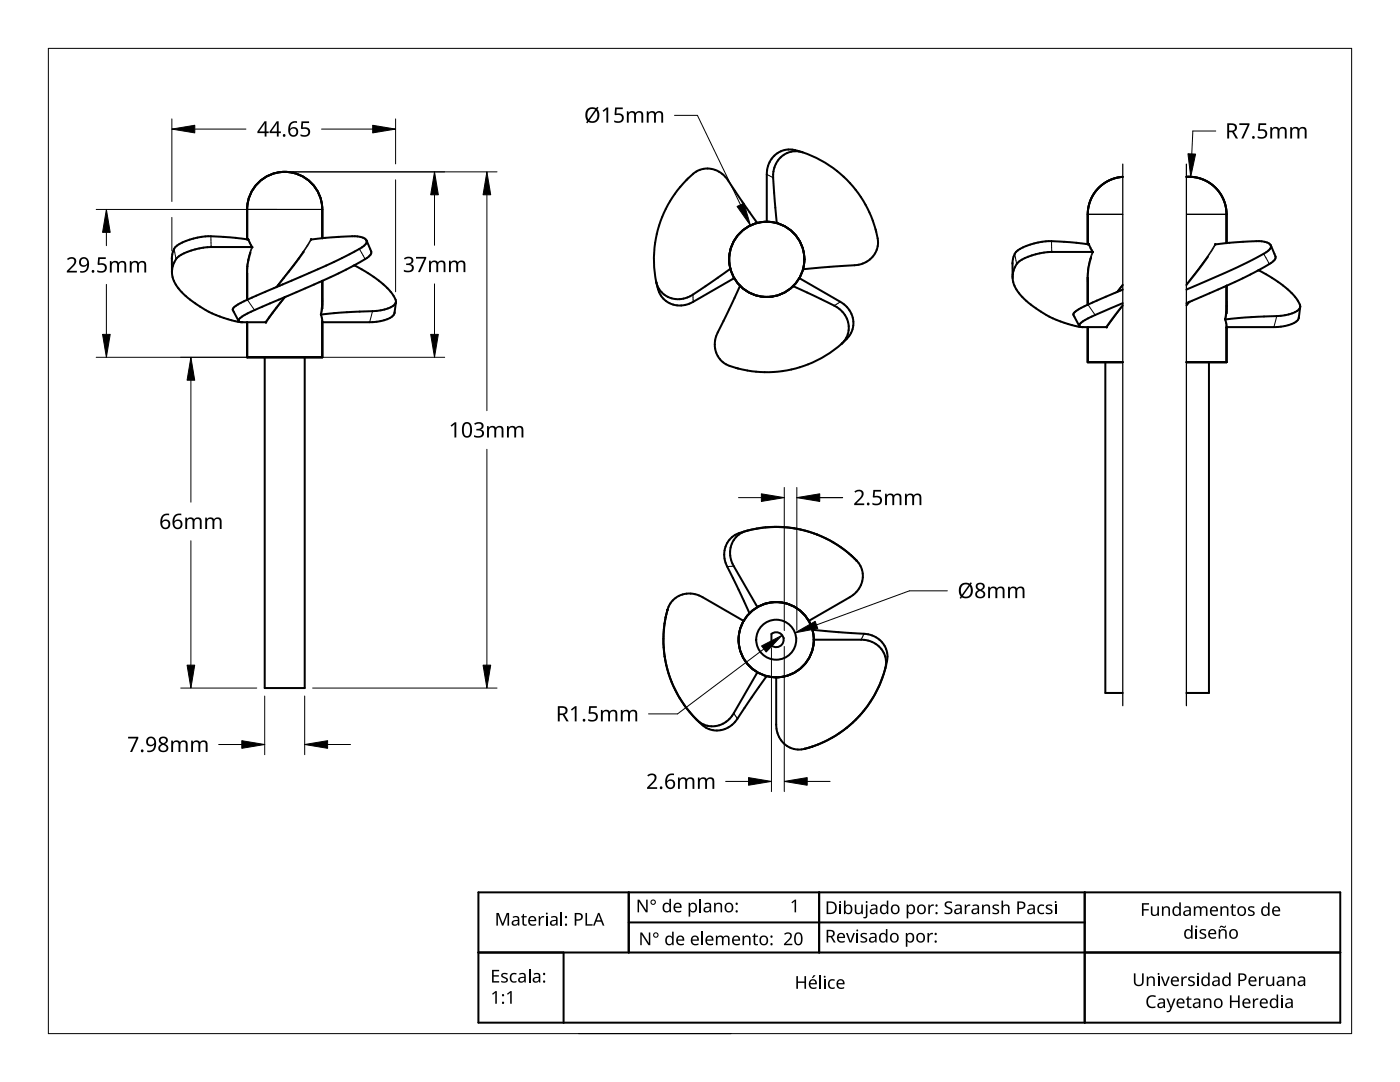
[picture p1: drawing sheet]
<svg xmlns="http://www.w3.org/2000/svg" width="279mm" height="216mm" viewBox="0 0 279 216" stroke-linecap="round" stroke-linejoin="round" font-family="sans-serif">
<g fill="none" stroke="#000" stroke-width=".4">
<path d="M158.7 30a4.6 4.6 0 0 0-5.7 4.8v9.4M158.7 30h.1M158.7 30l1.4 .4M160.1 30.4a22.5 22.5 0 0 1 14.8 15.8l.3 1.4a4.7 4.7 0 0 1-5.2 5.4l-9.7 .8M160.1 30.4a4.7 4.7 0 0 0-5.8 5.6l.7 8.4M224.1 35.3l-1.9 .4-1.8 .8-1.4 1.3-1.1 1.5-.5 1.4-.3 1.4v6.6M236.8 35.3l2.1 .1 1.8 .7 1.7 1.2 1.3 1.6 .7 1.5 .3 1.6 .1 6.5M34.3 54.3a8 8 0 0 0 3.9 5.7l2.9 1.9 1.7 .9 3.1 1 2.4 .5M49.3 41.8a7.5 7.5 0 0 1 7.5-7.5 7.5 7.5 0 0 1 7.5 7.5v5.7M49.3 41.8v6M49.3 54.5v5.3M49.3 47.8l-3.2-.4a19 19 0 0 0-7 .1 7.4 7.4 0 0 0-4.4 2.2l-.4 1.6v3"/>
<path d="M49.3 47.8h.2M49.4 59.8h-.1a6 6 0 0 0-2.9 2l1.2 2.3M49.5 47.8h.1M49.5 47.7v.1M49.6 47.8l.8 1.6M50 50.4l-.5 2.1-.2 2M50.3 49.3h.1M50.3 49.3h-8.2a11.4 11.4 0 0 0-6.9 2.3l-.6 1.2-.3 1.5M56.8 59.3l-6.2 2.7a6.5 6.5 0 0 0-3 1.9v.2M56.8 59.3l-3.8 5M56.8 59.3h.1M60.6 50.2l-5.4 7.1"/>
<path d="M64.3 56l-7.5 3.3M64.3 56v5.6M64.3 56h.1M64.9 47.5l.9-.1a22.9 22.9 0 0 1 6.1-.1l.9 .3 .3 .4M64.9 47.5l-2.9 .2M70.7 52.9l3.3 2a12.7 12.7 0 0 1 5 5.1v.2M70.7 52.9l-6.4 3.1M73.1 48l.9 1.9a1.03 1.03 0 0 1-.6 1.5l-2.7 1.5M73.1 48a1.87 1.87 0 0 1-1.4 1.7l-6.6 3.3-15.7 6.8M131 56.3l.3 1.4M145.7 53.7l-3.7 2.6a23.7 23.7 0 0 1-5.3 3.2 4.5 4.5 0 0 1-5.7-3.2M145.7 53.6v.1"/>
<path d="M145.7 53.6h.1M145.8 53.6h-.1M146.5 55.5l-8.2 4.7a4.6 4.6 0 0 1-7-2.4M146.5 55.5h.1M146.5 55.5l.1 .1M146.6 55.6h.1M147.6 57l.1 .1M147.7 57.1l-2.4 5.1a25.1 25.1 0 0 0-2.6 6 4.5 4.5 0 0 0 2.9 4.8l1.3 .4a22.5 22.5 0 0 0 21.1-4.9M147.7 57.1h.1M151.2 44.5l-3.4-4.7a25.1 25.1 0 0 0-3.8-5.2 4.5 4.5 0 0 0-5.7 .1l-1 .9a22.5 22.5 0 0 0-6.3 20.7M151.2 44.5h.1M153 44.2h.1"/>
<path d="M155 44.4v.1M155 44.5h.1M158.3 57.1h-.1M158.3 57.1h.1M158.3 57.1l4.1 1.9a23.7 23.7 0 0 1 5.5 3 4.5 4.5 0 0 1 .1 6.5M159.6 55.5h.1M159.6 55.4v.1M159.6 55.4h.1M159.6 55.5l8.1 4.7a4.6 4.6 0 0 1 1.4 7.3M160.3 53.8h-.1M202.1 55.3a8 8 0 0 0 3.9 5.7l2.8 1.9 1.8 .8 3.1 1.1 2.4 .5M217.1 48.7l-3.3-.3a19 19 0 0 0-6.9 .1 7.4 7.4 0 0 0-4.4 2.1l-.4 1.7v3"/>
<path d="M217.1 48.7l.2 .1M217.3 48.8h.1M217.3 48.7l.8 1.6M217.3 48.7h.1M217.3 48.7v.1M217.8 51.4l-.7 3.1v6.3M218.1 50.3h-8.2a11.4 11.4 0 0 0-6.9 2.3l-.6 1.2-.3 1.5M218.1 50.3h.1M224.1 57.8l-7 3M224.1 56.9l-1.1 1.3M241.1 51.2l-4.3 5.7M242.5 48.7h.1"/>
<path d="M242.5 48.7v.1M244.8 57l-8 3.5M244.8 57v5.6M244.8 48.5l1.5-.1a22.9 22.9 0 0 1 6.1-.2l.9 .4 .3 .3M244.8 48.5l-2.2 .3M244.8 57h.1M251.2 53.9l3.8 2.3 2.8 2.3M251.2 53.9l-6.4 3.1M253.6 48.9l.8 1.9a1.03 1.03 0 0 1-.6 1.5l-2.6 1.6M253.6 48.9a1.87 1.87 0 0 1-1.4 1.7l-5.5 2.9-9.9 4.3M257.8 58.5l1.2 1.5 .5 1.2M47.6 64.1h.1"/>
<path d="M47.6 64.1l.7 .2M48.3 64.3h4.7M49.3 64.3v7h15v-7M52.8 71.3v66h8v-66M53 64.3h.1M53.1 64.3v.1M64 62.7l.1 .1M64.1 62.8l.2 1.5M64.1 62.8h.1M64.3 60.1l-.3 2.6M64.3 64.3v.1M64.3 64.3h.1"/>
<path d="M64.4 64.3h-.1M64.4 64.3h.1M79 60.2l-.2 1.5a2.07 2.07 0 0 1-1.9 2.1l-2.7 .5h-9.8M79 60.2a3.3 3.3 0 0 1-2.8 1.7l-12.1 .9M169 67.6l-1 .9M169.1 67.5l-.1 .1M215.4 65v.1M215.4 65.1l.7 .2M216.1 65.3h4.7M217.1 60.8a6 6 0 0 0-2.9 1.9l1.2 2.3M217.1 65.3v7h7M220.6 72.3v66h3.5"/>
<path d="M220.8 65.3h.1M224.1 60.9l-3.3 4.4M224.1 60.5l-5.8 2.5a6.5 6.5 0 0 0-2.9 1.9v.1M237.3 60.3l-.5 .6M237.3 60.3h.1M241.3 72.3v66h-4.5M244.5 63.7h.1M244.5 63.7l.3 1.6v7h-8M244.8 61.1l-.3 2.6M244.8 65.3h.1M244.9 65.3h-.1M244.9 65.3h.1"/>
<path d="M259.5 61.2l-.2 1.4a2.07 2.07 0 0 1-2 2.2l-2.7 .5h-9.7M259.5 61.2a3.3 3.3 0 0 1-2.8 1.7l-12.2 .8M169.8 110.8a22.2 22.2 0 0 0-23.3-4 4.8 4.8 0 0 0-1.1 6.7l4.1 8.9M169.8 110.8l1.2 1.1M169.8 110.8h.1M170.9 111.9h.1M171 111.9a4.6 4.6 0 0 1-1.4 7.3l-8.1 4.7M171 111.9a22.2 22.2 0 0 0-23.1-5.5 4.7 4.7 0 0 0-1.5 6.6l4.7 8.1M132.8 123.2h.1M132.8 123.2a22.2 22.2 0 0 0 8.3 22.1 4.8 4.8 0 0 0 6.4-2.3l5.5-8M133.2 121.6a22.2 22.2 0 0 0 6.8 22.7 4.7 4.7 0 0 0 6.4-2l4.7-8.1M133.2 121.6a4.6 4.6 0 0 1 7-2.4l8.2 4.7"/>
<path d="M133.2 121.6l-.4 1.6M148.4 123.9h.1M148.4 123.8v.1M151.1 134.1h.1M151.1 134.2h.1M151.1 121.1h.1M151.1 134.1v.1M153 134.9v.1M153 134.9h.1M154 126.5a1.49 1.49 0 0 1 2 .1 1.49 1.49 0 0 1 0 2.1 1.49 1.49 0 0 1-2 .1zM154.8 135.1h.1M154.9 135.2h.1"/>
<path d="M154.9 135.2v9.4a4.6 4.6 0 0 0 5.6 4.8M161.4 123.9h.1M161.4 123.9v.1M161.5 123.9h-.1M162.1 125.6h.1M162.2 125.6l5.6 .6a25.2 25.2 0 0 1 6.5 .7 4.5 4.5 0 0 1 2.7 4.9 22.5 22.5 0 0 1-14.9 17.2M162.4 127.7h.1M162.5 127.7h-.1M162.5 127.6v.1M162.5 127.6h.1M162.5 127.6h9.4a4.7 4.7 0 0 1 4.8 5.7 22.5 22.5 0 0 1-16.2 16.1M162.1 149h.1"/>
<path d="M162.1 149l-1.6 .4"/>
<circle cx="153" cy="51.7" r="7.5"/>
<circle cx="154.9" cy="127.6" r="7.5"/>
<circle cx="154.9" cy="127.6" r="4"/>
</g>
<g fill="none" stroke="#000" stroke-width=".2">
<path d="M153 34.8l1.3 .7M34.7 49.7h.1M34.7 49.7l.4 2M42.1 47.1v2.2M49.3 41.8h15M49.4 59.8l1.4 2.1M50.2 49.3a12.8 12.8 0 0 0-.9 6.5M50.4 49.4l-.4 1M57 59.2l-3.9 5.2M62 47.7l-2.2 3.5-4.7 6.1M62.2 47.8l-1.6 2.4M64.3 59l.1 2-.3 1.8"/>
<path d="M71.7 49.7h.1M71.7 49.7l1.2 2M138.3 58.8v1.4M147.7 57.1a7.6 7.6 0 0 0 10.7 0M147.7 57.1h.1M151.1 44.4a7.6 7.6 0 0 0-5.4 9.3M151.1 44.4h.1M155 44.4a7.6 7.6 0 0 1 5.3 9.3M160.3 53.7h.1M202.5 50.6h.1M202.5 50.6l.4 2.1M209.9 48.1v2.2"/>
<path d="M217.1 42.8h7M218 50.3a12.8 12.8 0 0 0-.9 6.5M218.1 50.3l-.3 1.1M224.1 56.7l-1.3 1.6M236.8 42.8h8M242.5 48.7a58.1 58.1 0 0 1-5.7 8M242.6 48.8l-1.5 2.4M244.8 60v2l-.2 1.7M252.2 50.6l1.1 2.1M252.2 50.6h.1M64.1 62.8h.1M74.3 62.1l-.5 2.2"/>
<path d="M167.7 60.2l-1.2 .8M217.1 60.8l1.5 2.1M224.1 61.1l-3.2 4.2M237.5 60.2l-.7 .9M244.6 63.7h.1M254.8 63.1l-.6 2.2M146.4 113l-1.3 .1M148.4 106.1l-.9 .3M148.4 106.1h.1M148.9 106l-.5 .1M148.3 123.8a7.6 7.6 0 0 0 2.8 10.4M151.1 121.1a7.6 7.6 0 0 1 10.4 2.7"/>
<path d="M151.1 134.2h.1M151.1 121.1h.1M162.5 127.6h.1M162.5 127.6a7.6 7.6 0 0 1-7.6 7.6M172.4 126.5l-.5 1.1M176.8 132.8l-.1 .5M176.8 132.7v.1M177 131.8l-.2 .9M139.1 143.7l.4 .4M139.5 144.1h.1M139.5 144.1l.7 .6M146.4 142.3l.8 1.1"/>
</g>
<path d="M95.5 178.1h172v26h-172zM125.5 178.1v12M163.5 178.1v12M216.5 178.1v26M95.5 190.1h172M112.5 190.1v14M125.5 184.1h91" fill="none" stroke="#000" stroke-width=".4"/>
<path d="M9.7 9.7h260v196.5h-260z" fill="none" stroke="#000" stroke-width=".2"/>
<path d="M115.4 206.2h30.5" fill="none" stroke="#000" stroke-width=".2"/>
<g fill="#000">
<path d="M60.2 24.2h1.5v.4h-1.2l-.1 .8a1.02 1.02 0 0 1 1.5 .9 1.02 1.02 0 0 1-1.4 1l-.5-.2v-.3a.88 .88 0 0 0 1 .2 .88 .88 0 0 0 .5-.8 .85 .85 0 0 0-1.3-.4l-.1-.2zM120.3 22.1l.8-.7h.3v3.1h-.4v-2.7l-.6 .5zM122.8 21.4h1.5v.4h-1.2l-.1 .9a1.02 1.02 0 0 1 1.5 .8 1.02 1.02 0 0 1-1.4 1l-.5-.1v-.4a.88 .88 0 0 0 .9 .2 .88 .88 0 0 0 .6-.8 .85 .85 0 0 0-1.3-.4l-.2-.1zM125.1 22.2h.3l.1 .3a.86 .86 0 0 1 1.4 0 .81 .81 0 0 1 .9-.3 .81 .81 0 0 1 .6 .8v1.5h-.4v-1.5a.56 .56 0 0 0-.7-.5 .56 .56 0 0 0-.4 .7v1.3h-.4v-1.5a.57 .57 0 0 0-.7-.5 .57 .57 0 0 0-.3 .8v1.2h-.4zM129.1 22.2h.3v.3a.86 .86 0 0 1 1.4 0 .81 .81 0 0 1 1-.3 .81 .81 0 0 1 .5 .8v1.5h-.3v-1.5a.56 .56 0 0 0-.7-.5 .56 .56 0 0 0-.4 .7v1.3h-.4v-1.5a.57 .57 0 0 0-.7-.5 .57 .57 0 0 0-.3 .8v1.2h-.4zM247.3 24.6h2.1v.3l-1.3 2.7h-.4l1.3-2.7h-1.7zM251.2 24.6h1.5v.3h-1.2l-.1 .9a1.02 1.02 0 0 1 1.5 .9 1.02 1.02 0 0 1-1.4 1l-.5-.2v-.3a.88 .88 0 0 0 1 .2 .88 .88 0 0 0 .5-.8 .85 .85 0 0 0-1.3-.4l-.1-.2zM253.5 25.4h.3l.1 .3a.86 .86 0 0 1 1.4 0 .81 .81 0 0 1 .9-.3 .81 .81 0 0 1 .6 .8v1.4h-.4v-1.4a.56 .56 0 0 0-.7-.6 .56 .56 0 0 0-.4 .8v1.2h-.3v-1.4a.57 .57 0 0 0-.8-.6 .57 .57 0 0 0-.3 .9v1.1h-.4zM257.5 25.4h.3v.3a.86 .86 0 0 1 1.5 0 .81 .81 0 0 1 .9-.3 .81 .81 0 0 1 .6 .8v1.4h-.4v-1.4a.56 .56 0 0 0-.7-.6 .56 .56 0 0 0-.4 .8v1.2h-.4v-1.4a.57 .57 0 0 0-.7-.6 .57 .57 0 0 0-.3 .9v1.1h-.4zM13.4 51.7a1.01 1.01 0 0 1 1.1-.4 1.01 1.01 0 0 1 .7 1l-.3 .6-1.1 1.1h1.5v.4h-2v-.3l1.1-1.1a.72 .72 0 0 0 .5-.7 .72 .72 0 0 0-.5-.7l-.8 .3zM19.6 51.3h1.5v.4h-1.2l-.1 .9a1.02 1.02 0 0 1 1.5 .8 1.02 1.02 0 0 1-1.4 1l-.5-.1v-.4a.88 .88 0 0 0 1 .2 .88 .88 0 0 0 .5-.8 .85 .85 0 0 0-1.2-.4l-.2-.1zM21.9 52.1h.3l.1 .3a.86 .86 0 0 1 1.4 0 .81 .81 0 0 1 .9-.3 .81 .81 0 0 1 .6 .8v1.5h-.4v-1.5a.56 .56 0 0 0-.6-.5 .56 .56 0 0 0-.5 .7v1.3h-.3v-1.5a.57 .57 0 0 0-.7-.5 .57 .57 0 0 0-.4 .8v1.2h-.4z"/>
<path d="M25.9 52.1h.3l.1 .3a.86 .86 0 0 1 1.4 0 .81 .81 0 0 1 .9-.3 .81 .81 0 0 1 .6 .8v1.5h-.4v-1.5a.56 .56 0 0 0-.7-.5 .56 .56 0 0 0-.4 .7v1.3h-.3v-1.5a.57 .57 0 0 0-.8-.5 .57 .57 0 0 0-.3 .8v1.2h-.4zM80.6 51.5a1.06 1.06 0 0 1 1.1-.3 1.06 1.06 0 0 1 .8 .9l-.3 .4-.3 .2a.82 .82 0 0 1 .7 .9 .82 .82 0 0 1-.9 .7l-1.1-.1v-.4a1.08 1.08 0 0 0 1.6-.2 .62 .62 0 0 0-.8-.7h-.3v-.3a.7 .7 0 0 0 .7-.1 .7 .7 0 0 0 .3-.7 .89 .89 0 0 0-1.3 0zM83 51.3h2.1v.3l-1.3 2.7h-.4l1.3-2.7h-1.7zM85.6 52h.3l.1 .3a.86 .86 0 0 1 1.4 .1 .81 .81 0 0 1 .9-.4 .81 .81 0 0 1 .6 .8v1.5h-.4v-1.5a.56 .56 0 0 0-.6-.5 .56 .56 0 0 0-.4 .7v1.3h-.4v-1.5a.57 .57 0 0 0-.7-.5 .57 .57 0 0 0-.4 .8v1.2h-.4zM89.6 52h.3l.1 .3a.86 .86 0 0 1 1.4 .1 .81 .81 0 0 1 .9-.4 .81 .81 0 0 1 .6 .8v1.5h-.4v-1.5a.56 .56 0 0 0-.7-.5 .56 .56 0 0 0-.4 .7v1.3h-.3v-1.5a.57 .57 0 0 0-.8-.5 .57 .57 0 0 0-.3 .8v1.2h-.4zM89.9 84.9l.8-.6h.4v3h-.4v-2.6l-.6 .5zM94.6 84.5a1.06 1.06 0 0 1 1.2-.3 1.06 1.06 0 0 1 .7 .9l-.2 .4-.4 .2a.82 .82 0 0 1 .7 .9 .82 .82 0 0 1-.9 .7l-1.1-.1v-.4a1.08 1.08 0 0 0 1.6-.2 .62 .62 0 0 0-.8-.7h-.3v-.3a.7 .7 0 0 0 .7-.1 .7 .7 0 0 0 .3-.7 .89 .89 0 0 0-1.3 0zM97.2 85h.3l.1 .3a.86 .86 0 0 1 1.4 .1 .81 .81 0 0 1 .9-.4 .81 .81 0 0 1 .6 .8v1.5h-.4v-1.5a.56 .56 0 0 0-.7-.5 .56 .56 0 0 0-.4 .7v1.3h-.3v-1.5a.57 .57 0 0 0-.8-.5 .57 .57 0 0 0-.3 .8v1.2h-.4zM101.2 85h.3v.3a.86 .86 0 0 1 1.5 .1 .81 .81 0 0 1 .9-.4 .81 .81 0 0 1 .6 .8v1.5h-.4v-1.5a.56 .56 0 0 0-.7-.5 .56 .56 0 0 0-.4 .7v1.3h-.4v-1.5a.57 .57 0 0 0-.7-.5 .57 .57 0 0 0-.3 .8v1.2h-.4zM174.3 97.8h1.5v.3h-1.2l-.1 .9a1.02 1.02 0 0 1 1.5 .8 1.02 1.02 0 0 1-1.3 1l-.6-.1v-.4a.88 .88 0 0 0 1 .2 .88 .88 0 0 0 .5-.8 .85 .85 0 0 0-1.2-.4l-.2-.1zM37 103.3h.3v.3a.86 .86 0 0 1 1.4 0 .81 .81 0 0 1 1-.3 .81 .81 0 0 1 .5 .8v1.5h-.3v-1.5a.56 .56 0 0 0-.7-.6 .56 .56 0 0 0-.4 .8v1.3h-.4v-1.5a.57 .57 0 0 0-.7-.5 .57 .57 0 0 0-.3 .8v1.2h-.4zM41 103.3h.3v.3a.86 .86 0 0 1 1.4 0 .81 .81 0 0 1 .9-.3 .81 .81 0 0 1 .6 .8v1.5h-.3v-1.5a.56 .56 0 0 0-.7-.6 .56 .56 0 0 0-.4 .8v1.3h-.4v-1.5a.57 .57 0 0 0-.7-.5 .57 .57 0 0 0-.4 .8v1.2h-.3z"/>
<path d="M170.5 98.1a1.01 1.01 0 0 1 1.2-.4 1.01 1.01 0 0 1 .6 1l-.2 .6-1.2 1.2h1.6v.3h-2v-.3l1.1-1.1a.72 .72 0 0 0 .4-.7 .72 .72 0 0 0-.4-.7l-.9 .3zM176.6 98.5h.3l.1 .3a.86 .86 0 0 1 1.4 .1 .81 .81 0 0 1 .9-.4 .81 .81 0 0 1 .6 .8v1.5h-.4v-1.5a.56 .56 0 0 0-.6-.5 .56 .56 0 0 0-.4 .7v1.3h-.4v-1.5a.57 .57 0 0 0-.7-.5 .57 .57 0 0 0-.4 .8v1.2h-.4zM180.6 98.5h.3l.1 .3a.86 .86 0 0 1 1.4 .1 .81 .81 0 0 1 .9-.4 .81 .81 0 0 1 .6 .8v1.5h-.4v-1.5a.56 .56 0 0 0-.7-.5 .56 .56 0 0 0-.4 .7v1.3h-.3v-1.5a.57 .57 0 0 0-.8-.5 .57 .57 0 0 0-.3 .8v1.2h-.4zM197.2 117.1h.3l.1 .3a.86 .86 0 0 1 1.4 0 .81 .81 0 0 1 .9-.3 .81 .81 0 0 1 .6 .8v1.5h-.4v-1.5a.56 .56 0 0 0-.7-.6 .56 .56 0 0 0-.4 .8v1.3h-.3v-1.5a.57 .57 0 0 0-.8-.5 .57 .57 0 0 0-.3 .8v1.2h-.4zM201.2 117.1h.3v.3a.86 .86 0 0 1 1.5 0 .81 .81 0 0 1 .9-.3 .81 .81 0 0 1 .6 .8v1.5h-.4v-1.5a.56 .56 0 0 0-.7-.6 .56 .56 0 0 0-.4 .8v1.3h-.4v-1.5a.57 .57 0 0 0-.7-.5 .57 .57 0 0 0-.3 .8v1.2h-.4zM25.6 147h2v.3l-1.2 2.8h-.4l1.2-2.7h-1.6zM34.2 147.8h.3v.3a.86 .86 0 0 1 1.4 0 .81 .81 0 0 1 1-.3 .81 .81 0 0 1 .5 .8v1.5h-.3v-1.5a.56 .56 0 0 0-.7-.6 .56 .56 0 0 0-.4 .8v1.3h-.4v-1.5a.57 .57 0 0 0-.7-.5 .57 .57 0 0 0-.4 .8v1.2h-.3zM38.1 147.8h.4v.3a.86 .86 0 0 1 1.4 0 .81 .81 0 0 1 .9-.3 .81 .81 0 0 1 .6 .8v1.5h-.3v-1.5a.56 .56 0 0 0-.7-.6 .56 .56 0 0 0-.4 .8v1.3h-.4v-1.5a.57 .57 0 0 0-.7-.5 .57 .57 0 0 0-.4 .8v1.2h-.4zM113.9 141.5l.9-.6h.3v3h-.4v-2.6l-.6 .5zM117.6 140.9h1.5v.3h-1.2l-.1 .9a1.02 1.02 0 0 1 1.5 .9 1.02 1.02 0 0 1-1.4 1l-.5-.2v-.3a.88 .88 0 0 0 1 .2 .88 .88 0 0 0 .5-.8 .85 .85 0 0 0-1.2-.4l-.2-.2zM119.9 141.7h.3l.1 .3a.86 .86 0 0 1 1.4 0 .81 .81 0 0 1 .9-.3 .81 .81 0 0 1 .6 .8v1.4h-.4v-1.4a.56 .56 0 0 0-.6-.6 .56 .56 0 0 0-.5 .8v1.2h-.3v-1.4a.57 .57 0 0 0-.7-.6 .57 .57 0 0 0-.4 .9v1.1h-.4zM123.9 141.7h.3l.1 .3a.86 .86 0 0 1 1.4 0 .81 .81 0 0 1 .9-.3 .81 .81 0 0 1 .6 .8v1.4h-.4v-1.4a.56 .56 0 0 0-.7-.6 .56 .56 0 0 0-.4 .8v1.2h-.4v-1.4a.57 .57 0 0 0-.7-.6 .57 .57 0 0 0-.3 .9v1.1h-.4z"/>
<path d="M129.2 154.7a1.01 1.01 0 0 1 1.1-.4 1.01 1.01 0 0 1 .7 1l-.3 .6-1.1 1.2h1.6v.3h-2.1v-.3l1.1-1.1a.72 .72 0 0 0 .5-.7 .72 .72 0 0 0-.5-.6l-.8 .2zM135.3 155.1h.3l.1 .3a.86 .86 0 0 1 1.4 .1 .81 .81 0 0 1 .9-.4 .81 .81 0 0 1 .6 .8v1.5h-.4v-1.5a.56 .56 0 0 0-.7-.5 .56 .56 0 0 0-.4 .8v1.2h-.3v-1.5a.57 .57 0 0 0-.8-.5 .57 .57 0 0 0-.3 .8v1.2h-.4zM139.3 155.1h.3v.3a.86 .86 0 0 1 1.4 .1 .81 .81 0 0 1 1-.4 .81 .81 0 0 1 .6 .8v1.5h-.4v-1.5a.56 .56 0 0 0-.7-.5 .56 .56 0 0 0-.4 .8v1.2h-.4v-1.5a.57 .57 0 0 0-.7-.5 .57 .57 0 0 0-.3 .8v1.2h-.4zM98.2 193.5h1.4v.3h-1.1v.8h1.1v.3h-1.1v.9h1.1v.3h-1.4zM99.1 182.2h.4l.8 2 .8-2h.5v2.5h-.3v-2.2l-.9 2.2h-.2l-.8-2.2v2.2h-.3zM100.1 194.3l.5-.2 .7 .1-.1 .3-.4-.1a.31 .31 0 0 0-.5 .1 .31 .31 0 0 0 .4 .4 .63 .63 0 0 1 .7 .7 .63 .63 0 0 1-1 .5l-.4-.1v-.3l.5 .1a.37 .37 0 0 0 .6-.2 .37 .37 0 0 0-.5-.4l-.1-.1a.51 .51 0 0 1-.4-.8zM102 194.4l.4-.3 .7 .1-.1 .3-.1-.1a.69 .69 0 0 0-.8 .8 .69 .69 0 0 0 1 .5v.3a.99 .99 0 0 1-1.3-.3 .99 .99 0 0 1 .2-1.3zM104.4 182.4h.2v.4h.5v.2h-.5v1.3l.1 .2 .4-.1v.3a.56 .56 0 0 1-.8-.6v-1.1h-.3v-.1l.3-.1zM107.5 182.8h.3v.3l.3-.3h.5v.3h-.4l-.3 .3-.1 1.3h-.3zM109 182.8h.3v1.9h-.3zM116.8 182.2h.4v2.2h1.1v.3h-1.5zM127.2 179.5h.4l1.4 2.1v-2.1h.3v2.5h-.4l-1.4-2.1v2.1h-.3z"/>
<path d="M127.8 186.1h.3l1.4 2.1v-2.1h.3v2.5h-.4l-1.3-2.1v2.1h-.3zM142.5 180.1h.3v.3a.72 .72 0 0 1 .8-.3 .72 .72 0 0 1 .5 .7v1.2h-.3v-1.2a.51 .51 0 0 0-.6-.4 .51 .51 0 0 0-.4 .7v.9h-.3zM142.9 186.7h.2l.1 .3a.72 .72 0 0 1 1.1 0 .68 .68 0 0 1 .8-.3 .68 .68 0 0 1 .5 .7v1.2h-.3v-1.2a.47 .47 0 0 0-.6-.5 .47 .47 0 0 0-.3 .7v1h-.3v-1.2a.48 .48 0 0 0-.6-.5 .48 .48 0 0 0-.3 .7v1h-.3zM148.2 186.7h.2l.1 .3a.72 .72 0 0 1 .8-.3 .72 .72 0 0 1 .5 .7v1.2h-.3v-1.2a.51 .51 0 0 0-.6-.5 .51 .51 0 0 0-.4 .7v1h-.3zM150.5 186.3h.2v.4h.6v.2h-.6v1.3l.2 .2 .4-.1-.1 .3a.56 .56 0 0 1-.8-.6v-1.1h-.3v-.1l.3-.1zM156.5 186.3a.82 .82 0 0 1 1.1-.2 .82 .82 0 0 1 .3 1.1l-1 1.1h1.2v.3h-1.6v-.3l1-1a.58 .58 0 0 0 .1-.9 .58 .58 0 0 0-.9 .1zM157.9 180l.7-.5h.3v2.5h-.3v-2.2l-.5 .5zM158.9 194.8h.3v1h1.3v-1h.4v2.5h-.4v-1.2h-1.3v1.2h-.3zM162.4 194.6h.3l-.5 .6h-.2zM164.4 195.4h.3v1.9h-.3zM165.5 195.6l.5-.2 .6 .1-.1 .2h-.1a.69 .69 0 0 0-.8 .8 .69 .69 0 0 0 1 .5v.2a.99 .99 0 0 1-1.3-.3 .99 .99 0 0 1 .2-1.3zM167.5 180.5h.3v1.9h-.3z"/>
<path d="M168.8 186.2h.4l.5 1.6 .6-1.6h.3l-.7 1.9h-.3zM170.6 180.5h.3v1.2a.51 .51 0 0 0 .6 .5 .51 .51 0 0 0 .4-.7v-1h.3v1.9h-.3v-.3a.73 .73 0 0 1-.8 .3 .73 .73 0 0 1-.5-.7zM170.9 186.2h.3v1.9h-.3zM172.8 180.5h.3v2.2a.54 .54 0 0 1-.8 .5v-.2h.4l.1-.2zM171.8 186.3l.5-.2 .7 .2-.1 .2-.4-.1a.31 .31 0 0 0-.5 .1 .31 .31 0 0 0 .4 .4 .63 .63 0 0 1 .7 .8 .63 .63 0 0 1-1 .4l-.4-.1v-.3l.5 .1a.37 .37 0 0 0 .6-.2 .37 .37 0 0 0-.5-.4h-.1a.51 .51 0 0 1-.4-.9zM185.1 186.2h.3v.3l.3-.3h.5v.2l-.4 .1-.3 .2-.1 1.4h-.3zM185.3 180.5h.2l.1 .3 .3-.3h.5l-.1 .3h-.4l-.2 .3-.1 1.3h-.3zM188.6 180.1a1.19 1.19 0 0 1 1.4-.1l-.1 .2-.3-.1a.48 .48 0 0 0-.8 .3 .48 .48 0 0 0 .6 .6 .76 .76 0 0 1 .7 1 .76 .76 0 0 1-1.1 .4l-.5-.1v-.3l.3 .1a.54 .54 0 0 0 .7 .1 .54 .54 0 0 0 .2-.7l-.4-.2a.77 .77 0 0 1-.7-1.2zM192.5 180.5h.3v.3l.4-.3h.4v.3h-.4l-.3 .3-.1 1.3h-.3zM196 180.5h.2l.1 .3a.72 .72 0 0 1 .8-.3 .72 .72 0 0 1 .5 .7v1.2h-.3v-1.2a.51 .51 0 0 0-.6-.5 .51 .51 0 0 0-.4 .7v1h-.3zM198.2 180.7l.4-.2 .8 .1-.1 .2-.4-.1a.31 .31 0 0 0-.5 .2 .31 .31 0 0 0 .3 .4 .63 .63 0 0 1 .7 .7 .63 .63 0 0 1-.9 .4l-.4-.1v-.3l.4 .2a.37 .37 0 0 0 .6-.2 .37 .37 0 0 0-.5-.5h-.1a.51 .51 0 0 1-.3-.8zM199.9 179.7h.3v1.1a.73 .73 0 0 1 .8-.3 .73 .73 0 0 1 .5 .7v1.2h-.3v-1.2a.51 .51 0 0 0-.7-.5 .51 .51 0 0 0-.3 .7v1h-.3z"/>
<path d="M207.2 180.7l.5-.2 .7 .1-.1 .2h-.1a.69 .69 0 0 0-.9 .8 .69 .69 0 0 0 1.1 .5v.2a.99 .99 0 0 1-1.3-.3 .99 .99 0 0 1 .1-1.3zM208.8 180.7l.5-.2 .7 .1-.1 .2-.4-.1a.31 .31 0 0 0-.5 .2 .31 .31 0 0 0 .3 .4 .63 .63 0 0 1 .7 .7 .63 .63 0 0 1-.9 .4l-.4-.1v-.3l.5 .2a.37 .37 0 0 0 .6-.2 .37 .37 0 0 0-.5-.5h-.1a.51 .51 0 0 1-.4-.8zM210.5 180.5h.3v1.9h-.3zM227.9 180.2h1.4v.3h-1.1v.9h1v.3h-1v1.1h-.3zM226.3 194.2h.3v1.7a.66 .66 0 0 0 .7 .6 .66 .66 0 0 0 .6-.6v-1.7h.3v1.7a.98 .98 0 0 1-.9 .9 .98 .98 0 0 1-1-.9zM229.1 198.9a1.41 1.41 0 0 1 1.6-.2l-.1 .3a1.01 1.01 0 0 0-1.3 .2 1.01 1.01 0 0 0-.1 1.3 .98 .98 0 0 0 1.4 .3v.3a1.32 1.32 0 0 1-1.7-.5 1.32 1.32 0 0 1 .2-1.7zM229.7 180.9h.3v1.2a.51 .51 0 0 0 .6 .4 .51 .51 0 0 0 .4-.7v-.9h.3v1.9h-.3v-.3a.73 .73 0 0 1-.8 .3 .73 .73 0 0 1-.5-.7zM228.9 194.9h.2l.1 .2a.72 .72 0 0 1 .8-.2 .72 .72 0 0 1 .5 .6v1.3h-.3v-1.3a.51 .51 0 0 0-.7-.4 .51 .51 0 0 0-.3 .7v1h-.3zM231.1 194.9h.3v1.9h-.3zM231.7 194.9h.3l.6 1.6 .5-1.6h.4l-.8 1.9h-.3zM232.8 199.2h.3l.6 1.6 .6-1.6h.3l-.8 2.2a.72 .72 0 0 1-1 .6v-.3l.5-.1 .3-.5zM231.9 180.9h.2l.1 .2a.72 .72 0 0 1 .8-.2 .72 .72 0 0 1 .5 .6v1.3h-.3v-1.3a.51 .51 0 0 0-.6-.4 .51 .51 0 0 0-.4 .7v1h-.3z"/>
<path d="M235.8 194.9h.2l.1 .3 .3-.3 .5-.1-.1 .3h-.4l-.2 .3-.1 1.4h-.3zM237.2 195l.5-.2 .7 .1-.1 .3-.4-.1a.31 .31 0 0 0-.5 .1 .31 .31 0 0 0 .4 .4 .63 .63 0 0 1 .7 .7 .63 .63 0 0 1-1 .5l-.4-.1v-.3l.5 .1a.37 .37 0 0 0 .6-.2 .37 .37 0 0 0-.5-.4l-.1-.1a.51 .51 0 0 1-.4-.8zM238.6 185.4h.3v1.9h-.3zM238.9 194.9h.3v1.9h-.3zM238.2 180.9h.3v.2a.72 .72 0 0 1 1.2 0 .68 .68 0 0 1 .8-.3 .68 .68 0 0 1 .5 .7v1.3h-.3v-1.3a.47 .47 0 0 0-.6-.4 .47 .47 0 0 0-.3 .6v1.1h-.3v-1.3a.48 .48 0 0 0-.6-.4 .48 .48 0 0 0-.3 .7v1h-.4zM239.5 185.6l.5-.2 .7 .1-.1 .2-.4-.1a.31 .31 0 0 0-.5 .2 .31 .31 0 0 0 .3 .4 .63 .63 0 0 1 .7 .7 .63 .63 0 0 1-.9 .4l-.4-.1v-.3l.5 .2a.37 .37 0 0 0 .5-.2 .37 .37 0 0 0-.4-.5h-.1a.51 .51 0 0 1-.4-.8zM243.5 184.8l.4-.1a.31 .31 0 0 0 .3 .2 .31 .31 0 0 0 .3-.2h.2l-.1 .3-.4 .1a.31 .31 0 0 0-.4-.2 .31 .31 0 0 0-.2 .3h-.2zM243.2 185.4h.3v.3a.72 .72 0 0 1 .8-.3 .72 .72 0 0 1 .5 .7v1.2h-.3v-1.2a.51 .51 0 0 0-.6-.5 .51 .51 0 0 0-.4 .7v1h-.3zM243.6 180.9h.2l.1 .2a.72 .72 0 0 1 .8-.2 .72 .72 0 0 1 .5 .6v1.3h-.3v-1.3a.51 .51 0 0 0-.7-.4 .51 .51 0 0 0-.3 .7v1h-.3zM245.9 180.4h.2v.5h.5v.2h-.5v1.2l.2 .2h.4l-.1 .2a.56 .56 0 0 1-.8-.5v-1.1h-.3v-.2l.3-.1zM249.2 181l.4-.2 .8 .1-.1 .3-.4-.1a.31 .31 0 0 0-.5 .1 .31 .31 0 0 0 .3 .4 .63 .63 0 0 1 .7 .7 .63 .63 0 0 1-.9 .5l-.4-.1v-.3l.4 .1a.37 .37 0 0 0 .6-.2 .37 .37 0 0 0-.5-.4l-.1-.1a.51 .51 0 0 1-.3-.8zM250 199.2h.3v.4l.4-.3 .5-.1-.1 .3h-.4l-.3 .3v1.3h-.4z"/>
<path d="M251.3 194.9h.2l.1 .3 .3-.3 .5-.1-.1 .3h-.4l-.3 .3v1.4h-.3zM252.7 194.9h.3v1.2a.51 .51 0 0 0 .6 .4 .51 .51 0 0 0 .4-.7v-.9h.3v1.9h-.3v-.3a.73 .73 0 0 1-.8 .3 .73 .73 0 0 1-.5-.7zM256.9 194.9h.2l.1 .2a.72 .72 0 0 1 .8-.2 .72 .72 0 0 1 .5 .6v1.3h-.3v-1.3a.51 .51 0 0 0-.6-.4 .51 .51 0 0 0-.4 .7v1h-.3zM98.2 198.3l.7-.5h.2v2.5h-.3l.1-2.2-.5 .4zM101.2 198.3l.7-.5h.2v2.5h-.3v-2.2l-.5 .4zM237 198.8h.2v.4h.6v.3h-.6l.1 1.2 .1 .2h.4l-.1 .2a.56 .56 0 0 1-.8-.5v-1.1h-.2v-.2l.2-.1zM240.2 199.2h.2l.1 .3a.72 .72 0 0 1 .8-.3 .72 .72 0 0 1 .5 .7v1.2h-.3v-1.2a.51 .51 0 0 0-.7-.4 .51 .51 0 0 0-.3 .7v.9h-.3zM245.5 198.6h.3v1.1h1.3v-1.1h.3v2.5h-.3v-1.1h-1.3v1.1h-.3zM255.7 199.2h.3v1.9h-.3z"/>
<path d="M52.8 24.2h.4v2h.4v.4h-.4v.7h-.4v-.7h-1.4v-.4zM52.8 24.6l-1.1 1.6h1.1z"/>
<path d="M55.2 24.2h.4v2h.5v.4h-.5v.7h-.3v-.7h-1.5v-.4zM55.3 24.6l-1.1 1.6h1.1z"/>
<path d="M58 24.5l.4-.3h.5h.4v.3a1.03 1.03 0 0 0-1.4 1.2 .95 .95 0 0 1 1.5 0 .95 .95 0 0 1-.3 1.4 1.13 1.13 0 0 1-1.3-.1 1.13 1.13 0 0 1-.3-1.3l.1-.7zM57.9 26.3a.66 .66 0 0 0 1.3 0 .66 .66 0 0 0-1.3 0z"/>
<path d="M117.2 21.8l.9-.4 .9 .2 .2-.3 .2 .2-.2 .3a1.58 1.58 0 0 1 .3 2 1.58 1.58 0 0 1-1.9 .6l-.2-.1-.2 .3-.2-.2 .2-.3a2.01 2.01 0 0 1 0-2.3zM119 22.1l-1.4 1.9a1.08 1.08 0 0 0 1.3-.1 1.08 1.08 0 0 0 .3-1.2zM117.5 22a1.68 1.68 0 0 0-.1 1.8l1.4-1.9-.7-.2z"/>
<path d="M244.9 24.6h.9a.87 .87 0 0 1 1 .6 .87 .87 0 0 1-.5 1.1l.8 1.3h-.5l-.7-1.2h-.6v1.2h-.4zM245.3 24.9v1.2h.5a.58 .58 0 0 0 .7-.6 .58 .58 0 0 0-.8-.6z"/>
<path d="M16 51.6a1.11 1.11 0 0 1 1.4-.1 1.11 1.11 0 0 1 .4 1.4 1.38 1.38 0 0 1-1.8 1.5v-.3a1.01 1.01 0 0 0 1-.2 1.01 1.01 0 0 0 .4-1 .94 .94 0 0 1-1.4 .1 .94 .94 0 0 1 0-1.4zM16.1 52.3a.66 .66 0 0 0 1.3 0 .66 .66 0 0 0-1.3 0z"/>
<path d="M92.6 84.4a1.05 1.05 0 0 1 1.2 0 1.05 1.05 0 0 1 .4 1.2 1.3 1.3 0 0 1-1 1.7 1.22 1.22 0 0 1-1-1.5l.1-.9zM92.8 84.7a1.88 1.88 0 0 0 .2 2.3 .71 .71 0 0 0 .8-.9 1.17 1.17 0 0 0-.6-1.6z"/>
<path d="M32.4 102.8l.5-.3h.5h.4v.3a1.03 1.03 0 0 0-1.4 1.2 .95 .95 0 0 1 1.5 0 .95 .95 0 0 1-.3 1.4 1.13 1.13 0 0 1-1.3-.1 1.13 1.13 0 0 1-.3-1.3l.1-.7zM32.3 104.6a.7 .7 0 0 0 1.4 0 .7 .7 0 0 0-1.4 0z"/>
<path d="M34.9 102.8l.4-.3h.5h.4v.3a1.03 1.03 0 0 0-1.4 1.2 .96 .96 0 0 1 1.6 .1 .96 .96 0 0 1-.5 1.4 1.14 1.14 0 0 1-1.2-.3 1.14 1.14 0 0 1-.3-1.2l.2-.7zM34.8 104.6a.66 .66 0 0 0 1.3 0 .66 .66 0 0 0-1.3 0z"/>
<path d="M191.7 116.7l.9-.4 .9 .2 .2-.3 .3 .2-.2 .3a1.58 1.58 0 0 1 .2 1.9 1.58 1.58 0 0 1-1.9 .7l-.1-.1-.2 .3-.3-.2 .2-.3a2.01 2.01 0 0 1 0-2.3zM193.5 117l-1.3 1.9a1.07 1.07 0 0 0 1.2-.1 1.07 1.07 0 0 0 .3-1.2zM192.1 116.8a1.68 1.68 0 0 0-.1 1.9l1.3-1.9-.7-.2z"/>
<path d="M194.9 116.6a.88 .88 0 0 1 1.1-.3 .88 .88 0 0 1 .4 1.1l-.4 .3a.87 .87 0 0 1 .6 1.2 .87 .87 0 0 1-1.2 .5 .82 .82 0 0 1-.8-.8 .82 .82 0 0 1 .7-.8l-.2-.1a.77 .77 0 0 1-.2-1.1zM195 118.6a.6 .6 0 0 0 1.2 0 .6 .6 0 0 0-1.2 0zM195.1 117.1a.51 .51 0 0 0 1 0 .51 .51 0 0 0-1 0z"/>
<path d="M29.4 147.3a1.11 1.11 0 0 1 1.4-.1 1.11 1.11 0 0 1 .4 1.3 1.38 1.38 0 0 1-1.8 1.6v-.4a1.01 1.01 0 0 0 1-.1 1.01 1.01 0 0 0 .4-1 .94 .94 0 0 1-1.4 .1 .94 .94 0 0 1 0-1.4zM29.5 148a.66 .66 0 0 0 1.3 0 .66 .66 0 0 0-1.3 0z"/>
<path d="M31.8 147.3a.88 .88 0 0 1 1.2-.3 .88 .88 0 0 1 .4 1.1l-.5 .3a.87 .87 0 0 1 .7 1.2 .87 .87 0 0 1-1.2 .5 .82 .82 0 0 1-.8-.8 .82 .82 0 0 1 .6-.8l-.1-.1a.77 .77 0 0 1-.3-1.1zM32 149.3a.6 .6 0 0 0 1.1 0 .6 .6 0 0 0-1.1 0zM32.1 147.8a.51 .51 0 0 0 1 0 .51 .51 0 0 0-1 0z"/>
<path d="M111.3 140.9h.9a.87 .87 0 0 1 1 .6 .87 .87 0 0 1-.5 1.1l.8 1.3h-.5l-.7-1.2h-.6v1.2h-.4zM111.7 141.2v1.2h.5a.58 .58 0 0 0 .7-.6 .58 .58 0 0 0-.8-.6z"/>
<path d="M133.2 154.7l.5-.3 .4-.1 .4 .1v.3a1.03 1.03 0 0 0-1.4 1.2 .96 .96 0 0 1 1.6 0 .96 .96 0 0 1-.5 1.5 1.14 1.14 0 0 1-1.2-.3 1.14 1.14 0 0 1-.2-1.2l.1-.7zM133.1 156.5a.66 .66 0 0 0 1.3 0 .66 .66 0 0 0-1.3 0z"/>
<path d="M102.3 182.9a.78 .78 0 0 1 .8-.2 .78 .78 0 0 1 .5 .7v1.3h-.2v-.3a.64 .64 0 0 1-.9 .4 .64 .64 0 0 1-.3-.9 .64 .64 0 0 1 .8-.3h.3v-.3a.52 .52 0 0 0-.4-.3 .52 .52 0 0 0-.5 .2zM102.5 183.9a.43 .43 0 0 0 .3 .7 .43 .43 0 0 0 .5-.5v-.3z"/>
<path d="M103.6 194.3a.78 .78 0 0 1 .8-.2 .78 .78 0 0 1 .5 .7v1.3h-.2l-.1-.3a.64 .64 0 0 1-.8 .3 .64 .64 0 0 1-.3-.8 .64 .64 0 0 1 .8-.4h.3v-.2a.52 .52 0 0 0-.4-.4 .52 .52 0 0 0-.5 .2zM103.8 195.3a.43 .43 0 0 0 .3 .6 .43 .43 0 0 0 .5-.5v-.3z"/>
<path d="M105.6 183a.82 .82 0 0 1 1-.1 .82 .82 0 0 1 .4 .9h-1.3a.72 .72 0 0 0 .5 .7 .72 .72 0 0 0 .7-.2v.3a1.03 1.03 0 0 1-1.3-.2 1.03 1.03 0 0 1 0-1.4zM105.9 183.2l-.2 .4h1a.47 .47 0 0 0-.3-.5 .47 .47 0 0 0-.5 .1z"/>
<path d="M106.5 194.3a.78 .78 0 0 1 .8-.2 .78 .78 0 0 1 .5 .7v1.3h-.2l-.1-.3a.64 .64 0 0 1-.8 .3 .64 .64 0 0 1-.3-.8 .64 .64 0 0 1 .8-.4h.3v-.2a.52 .52 0 0 0-.4-.4 .52 .52 0 0 0-.5 .2zM106.7 195.3a.43 .43 0 0 0 .3 .6 .43 .43 0 0 0 .5-.5v-.3z"/>
<path d="M110 182.9a.78 .78 0 0 1 .8-.2 .78 .78 0 0 1 .5 .7v1.3h-.2l-.1-.3a.64 .64 0 0 1-.9 .4 .64 .64 0 0 1-.3-.9 .64 .64 0 0 1 .9-.3h.3v-.3a.52 .52 0 0 0-.4-.3 .52 .52 0 0 0-.5 .2zM110.2 183.9a.43 .43 0 0 0 .3 .7 .43 .43 0 0 0 .5-.5v-.3z"/>
<path d="M114.7 182.2h.7a.8 .8 0 0 1 .9 .8 .8 .8 0 0 1-1 .7h-.3v1h-.3zM115 182.4v1a.63 .63 0 0 0 .7 0 .63 .63 0 0 0 .2-.7l-.3-.2z"/>
<path d="M119.3 182.2h.3l1 2.5h-.3l-.3-.8h-1l-.3 .8h-.3zM119.5 182.5l-.4 1.1h.8z"/>
<path d="M129.8 180a.55 .55 0 0 1 1.1 0 .55 .55 0 0 1-1.1 0zM130 180a.35 .35 0 0 0 .7 0 .35 .35 0 0 0-.7 0z"/>
<path d="M130.3 186.6a.55 .55 0 0 1 1.1 0 .55 .55 0 0 1-1.1 0zM130.6 186.6a.33 .33 0 0 0 .6 0 .33 .33 0 0 0-.6 0z"/>
<path d="M132.5 180.3l.6-.2 .5 .3v-1h.3v2.6h-.2l-.1-.2a.83 .83 0 0 1-1.1 .1 .83 .83 0 0 1-.3-1zM132.8 180.5l-.2 .3a.64 .64 0 0 0 0 .8 .64 .64 0 0 0 .8 .1 .74 .74 0 0 0 .2-.8 .74 .74 0 0 0-.8-.5z"/>
<path d="M133.1 186.8l.5-.1 .6 .2-.1-1h.3v2.7h-.2l-.1-.3a.83 .83 0 0 1-1 .2 .83 .83 0 0 1-.3-1.1zM133.3 187l-.2 .3a.64 .64 0 0 0 .1 .8 .64 .64 0 0 0 .7 .2 .74 .74 0 0 0 .3-.9 .74 .74 0 0 0-.8-.4z"/>
<path d="M134.6 180.4a.82 .82 0 0 1 1-.2 .82 .82 0 0 1 .4 1h-1.3a.72 .72 0 0 0 .5 .6 .72 .72 0 0 0 .7-.1v.3a1.03 1.03 0 0 1-1.3-.2 1.03 1.03 0 0 1 0-1.4zM134.9 180.5l-.2 .4h1a.47 .47 0 0 0-.3-.5 .47 .47 0 0 0-.5 .1z"/>
<path d="M135.2 186.9a.82 .82 0 0 1 1-.1 .82 .82 0 0 1 .4 .9h-1.3a.72 .72 0 0 0 .4 .7 .72 .72 0 0 0 .8-.2v.3a1.03 1.03 0 0 1-1.4-.2 1.03 1.03 0 0 1 .1-1.4zM135.4 187.1l-.1 .4h.9a.47 .47 0 0 0-.2-.5 .47 .47 0 0 0-.6 .1z"/>
<path d="M137.4 180.1h.3v.3a.83 .83 0 0 1 1.1-.2 .83 .83 0 0 1 .3 1.1 .78 .78 0 0 1-.5 .7 .78 .78 0 0 1-.9-.2v1.1h-.3zM137.9 180.5l-.2 .5a.58 .58 0 0 0 .6 .8 .58 .58 0 0 0 .5-.9 .53 .53 0 0 0-.3-.5 .53 .53 0 0 0-.6 .1z"/>
<path d="M138.1 186.9a.82 .82 0 0 1 1-.1 .82 .82 0 0 1 .4 .9h-1.3a.72 .72 0 0 0 .4 .7 .72 .72 0 0 0 .8-.2v.3a1.03 1.03 0 0 1-1.4-.2 1.03 1.03 0 0 1 .1-1.4zM138.3 187.1l-.1 .4h1a.47 .47 0 0 0-.3-.5 .47 .47 0 0 0-.6 .1z"/>
<path d="M141 186.9a.82 .82 0 0 1 1-.1 .82 .82 0 0 1 .4 .9h-1.3a.72 .72 0 0 0 .4 .7 .72 .72 0 0 0 .8-.2v.3a1.03 1.03 0 0 1-1.4-.2 1.03 1.03 0 0 1 .1-1.4zM141.3 187.1l-.2 .4h1a.47 .47 0 0 0-.3-.5 .47 .47 0 0 0-.5 .1z"/>
<path d="M140.6 180.3a.78 .78 0 0 1 .8-.2 .78 .78 0 0 1 .5 .6v1.3h-.2l-.1-.2a.64 .64 0 0 1-.8 .3 .64 .64 0 0 1-.3-.8 .64 .64 0 0 1 .8-.4h.3v-.2a.52 .52 0 0 0-.4-.4 .52 .52 0 0 0-.5 .2zM140.8 181.3a.43 .43 0 0 0 .3 .6 .43 .43 0 0 0 .5-.5v-.3z"/>
<path d="M144.8 180.4a.94 .94 0 0 1 1.4 .1 .94 .94 0 0 1-.2 1.3 .94 .94 0 0 1-1.3-.3l-.1-.6zM145.1 180.5a.71 .71 0 0 0-.2 .9 .71 .71 0 0 0 .9 .3 .71 .71 0 0 0 .2-.9 .71 .71 0 0 0-.9-.3z"/>
<path d="M146.3 186.9a.82 .82 0 0 1 1-.1 .82 .82 0 0 1 .4 .9h-1.3a.72 .72 0 0 0 .4 .7 .72 .72 0 0 0 .8-.2v.3a1.03 1.03 0 0 1-1.3-.2 1.03 1.03 0 0 1 0-1.4zM146.6 187.1l-.2 .4h1a.47 .47 0 0 0-.3-.5 .47 .47 0 0 0-.5 .1z"/>
<path d="M151.8 186.9a.94 .94 0 0 1 1.4 .1 .94 .94 0 0 1-.2 1.4 .94 .94 0 0 1-1.4-.3v-.7zM152.1 187a.71 .71 0 0 0-.2 1 .71 .71 0 0 0 .9 .3 .71 .71 0 0 0 .2-1 .71 .71 0 0 0-.9-.3z"/>
<path d="M158.8 186.2a.87 .87 0 0 1 1 0 .87 .87 0 0 1 .4 1 1.02 1.02 0 0 1-1.1 1.4 1.72 1.72 0 0 1-.3-2.4zM159 186.4a1.57 1.57 0 0 0 .2 2 .59 .59 0 0 0 .6-.8 .98 .98 0 0 0-.5-1.3z"/>
<path d="M161.6 195.6a.82 .82 0 0 1 1-.1 .82 .82 0 0 1 .4 .9h-1.3a.72 .72 0 0 0 .5 .7 .72 .72 0 0 0 .7-.2v.3a1.03 1.03 0 0 1-1.3-.2 1.03 1.03 0 0 1 0-1.4zM161.9 195.8l-.2 .4h1a.47 .47 0 0 0-.3-.5 .47 .47 0 0 0-.5 .1z"/>
<path d="M165 185.5h.7a.73 .73 0 0 1 .9 .5 .73 .73 0 0 1-.5 .9l.7 1.2h-.4l-.6-1.1h-.5v1.1h-.3zM165.3 185.8v1h.4a.48 .48 0 0 0 .6-.5 .48 .48 0 0 0-.6-.5z"/>
<path d="M165 179.9h.8a1.27 1.27 0 0 1 1.2 1.3 1.27 1.27 0 0 1-1.3 1.2h-.7zM165.3 180.1v2h.3a.99 .99 0 0 0 1.1-.9 .99 .99 0 0 0-1-1.1z"/>
<path d="M167.2 195.6a.82 .82 0 0 1 1-.1 .82 .82 0 0 1 .4 .9h-1.3a.72 .72 0 0 0 .4 .7 .72 .72 0 0 0 .8-.2v.3a1.03 1.03 0 0 1-1.4-.2 1.03 1.03 0 0 1 .1-1.4zM167.4 195.8l-.1 .4h.9a.47 .47 0 0 0-.2-.5 .47 .47 0 0 0-.6 .1z"/>
<path d="M167.3 186.4a.82 .82 0 0 1 1-.2 .82 .82 0 0 1 .4 1h-1.3a.72 .72 0 0 0 .4 .6 .72 .72 0 0 0 .8-.1v.3a1.03 1.03 0 0 1-1.4-.2 1.03 1.03 0 0 1 .1-1.4zM167.5 186.5l-.1 .4h.9a.47 .47 0 0 0-.2-.5 .47 .47 0 0 0-.6 .1z"/>
<path d="M168.4 179.7h.3v1a.83 .83 0 0 1 1.1-.1 .83 .83 0 0 1 .3 1.1 .79 .79 0 0 1-.5 .7 .79 .79 0 0 1-.9-.2v.2h-.3zM168.9 180.9l-.2 .5a.58 .58 0 0 0 .7 .8 .58 .58 0 0 0 .4-.9 .53 .53 0 0 0-.3-.5 .53 .53 0 0 0-.6 .1z"/>
<path d="M173.6 186.3a.78 .78 0 0 1 .8-.2 .78 .78 0 0 1 .5 .7v1.3h-.2v-.3a.64 .64 0 0 1-.9 .3 .64 .64 0 0 1-.3-.8 .64 .64 0 0 1 .8-.4h.3v-.2a.52 .52 0 0 0-.4-.4 .52 .52 0 0 0-.5 .2zM173.8 187.3a.43 .43 0 0 0 .3 .6 .43 .43 0 0 0 .5-.5v-.3z"/>
<path d="M173.8 180.6a.78 .78 0 0 1 .8-.2 .78 .78 0 0 1 .5 .7v1.3h-.2l-.1-.3a.64 .64 0 0 1-.8 .3 .64 .64 0 0 1-.4-.8 .64 .64 0 0 1 .9-.3h.3v-.3a.52 .52 0 0 0-.4-.3 .52 .52 0 0 0-.5 .2zM174 181.6a.43 .43 0 0 0 .3 .7 .43 .43 0 0 0 .5-.5v-.3z"/>
<path d="M175.7 186.3l.6-.2 .5 .3v-1h.3v2.7h-.2l-.1-.3a.83 .83 0 0 1-1.1 .2 .83 .83 0 0 1-.3-1.1zM176 186.5l-.2 .3a.64 .64 0 0 0 0 .8 .64 .64 0 0 0 .8 .2 .74 .74 0 0 0 .2-.9 .74 .74 0 0 0-.8-.5z"/>
<path d="M175.9 180.6l.6-.1 .5 .2v-1h.3v2.7h-.3v-.3a.83 .83 0 0 1-1.1 .2 .83 .83 0 0 1-.3-1.1zM176.1 180.8l-.1 .3a.64 .64 0 0 0 0 .8 .64 .64 0 0 0 .8 .2 .74 .74 0 0 0 .2-.9 .74 .74 0 0 0-.8-.4z"/>
<path d="M177.8 186.4a.94 .94 0 0 1 1.4 .1 .94 .94 0 0 1-.2 1.3 .94 .94 0 0 1-1.3-.3l-.1-.6zM178.1 186.5a.71 .71 0 0 0-.2 .9 .71 .71 0 0 0 .9 .3 .71 .71 0 0 0 .3-.9 .71 .71 0 0 0-1-.3z"/>
<path d="M178 180.7a.94 .94 0 0 1 1.4 .1 .94 .94 0 0 1-.2 1.4 .94 .94 0 0 1-1.4-.4v-.6zM178.3 180.8a.71 .71 0 0 0-.2 1 .71 .71 0 0 0 .9 .3 .71 .71 0 0 0 .2-1 .71 .71 0 0 0-.9-.3z"/>
<path d="M180.8 186.2h.2l.1 .2a.83 .83 0 0 1 1.1-.1 .83 .83 0 0 1 .2 1 .78 .78 0 0 1-.5 .8 .78 .78 0 0 1-.8-.3v1.1h-.3zM181.2 186.6l-.1 .5a.58 .58 0 0 0 .6 .7 .58 .58 0 0 0 .4-.9 .53 .53 0 0 0-.3-.5 .53 .53 0 0 0-.6 .2z"/>
<path d="M180.9 180.5h.3v.3a.83 .83 0 0 1 1.1-.2 .83 .83 0 0 1 .3 1.1 .78 .78 0 0 1-.5 .7 .78 .78 0 0 1-.9-.2l.1 1h-.4zM181.4 180.9l-.1 .5a.58 .58 0 0 0 .6 .8 .58 .58 0 0 0 .4-.9 .53 .53 0 0 0-.3-.5 .53 .53 0 0 0-.6 .1z"/>
<path d="M183.1 186.4a.94 .94 0 0 1 1.4 .1 .94 .94 0 0 1-.2 1.3 .94 .94 0 0 1-1.4-.3v-.6zM183.4 186.5a.71 .71 0 0 0-.2 .9 .71 .71 0 0 0 .9 .3 .71 .71 0 0 0 .2-.9 .71 .71 0 0 0-.9-.3z"/>
<path d="M183.3 180.7a.94 .94 0 0 1 1.3 .1 .94 .94 0 0 1-.2 1.4 .94 .94 0 0 1-1.3-.4l-.1-.6zM183.6 180.8a.71 .71 0 0 0-.3 1 .71 .71 0 0 0 .9 .3 .71 .71 0 0 0 .3-1 .71 .71 0 0 0-.9-.3z"/>
<path d="M190.6 180.6a.78 .78 0 0 1 .8-.2 .78 .78 0 0 1 .5 .7v1.3h-.2v-.3a.64 .64 0 0 1-.9 .3 .64 .64 0 0 1-.3-.8 .64 .64 0 0 1 .8-.3h.3v-.3a.52 .52 0 0 0-.4-.3 .52 .52 0 0 0-.5 .2zM190.8 181.6a.43 .43 0 0 0 .3 .7 .43 .43 0 0 0 .5-.5v-.3z"/>
<path d="M194.1 180.6a.78 .78 0 0 1 .8-.2 .78 .78 0 0 1 .5 .7v1.3h-.2l-.1-.3a.64 .64 0 0 1-.8 .3 .64 .64 0 0 1-.4-.8 .64 .64 0 0 1 .9-.3h.3v-.3a.52 .52 0 0 0-.4-.3 .52 .52 0 0 0-.5 .2zM194.3 181.6a.43 .43 0 0 0 .3 .7 .43 .43 0 0 0 .5-.5v-.3z"/>
<path d="M203 179.9h.7a.8 .8 0 0 1 1 .8 .8 .8 0 0 1-1.1 .7h-.2v1h-.4zM203.4 180.1v1a.63 .63 0 0 0 .7 0 .63 .63 0 0 0 .2-.7l-.3-.2z"/>
<path d="M205.2 180.6a.78 .78 0 0 1 .8-.2 .78 .78 0 0 1 .5 .7v1.3h-.2l-.1-.3a.64 .64 0 0 1-.8 .3 .64 .64 0 0 1-.3-.8 .64 .64 0 0 1 .8-.3h.3v-.3a.52 .52 0 0 0-.4-.3 .52 .52 0 0 0-.5 .2zM205.4 181.6a.43 .43 0 0 0 .3 .7 .43 .43 0 0 0 .5-.5v-.3z"/>
<path d="M233.9 195.1a.82 .82 0 0 1 1-.2 .82 .82 0 0 1 .4 1h-1.3a.72 .72 0 0 0 .4 .6 .72 .72 0 0 0 .8-.1v.3a1.03 1.03 0 0 1-1.4-.2 1.03 1.03 0 0 1 .1-1.4zM234.1 195.2l-.1 .4h1a.47 .47 0 0 0-.3-.5 .47 .47 0 0 0-.6 .1z"/>
<path d="M234.3 181l.5-.2 .6 .3-.1-1h.4v2.7h-.3v-.3a.83 .83 0 0 1-1.1 .1 .83 .83 0 0 1-.3-1zM234.5 181.2l-.2 .3a.64 .64 0 0 0 .1 .8 .64 .64 0 0 0 .7 .1 .74 .74 0 0 0 .3-.8 .74 .74 0 0 0-.8-.5z"/>
<path d="M236.6 185.5l.6-.1 .5 .3v-1.1h.3v2.7h-.3v-.2a.83 .83 0 0 1-1.1 .1 .83 .83 0 0 1-.3-1.1zM236.8 185.7l-.1 .4a.64 .64 0 0 0 0 .7 .64 .64 0 0 0 .8 .2 .74 .74 0 0 0 .2-.9 .74 .74 0 0 0-.8-.4z"/>
<path d="M236.3 181a.78 .78 0 0 1 .8-.2 .78 .78 0 0 1 .6 .7v1.3h-.3v-.3a.64 .64 0 0 1-.9 .3 .64 .64 0 0 1-.3-.8 .64 .64 0 0 1 .8-.4h.4l-.1-.2a.52 .52 0 0 0-.4-.4 .52 .52 0 0 0-.5 .2zM236.5 182a.43 .43 0 0 0 .4 .6 .43 .43 0 0 0 .4-.5l.1-.3z"/>
<path d="M240.1 195l.5-.2 .5 .3v-1h.3v2.7h-.2l-.1-.3a.83 .83 0 0 1-1.1 .1 .83 .83 0 0 1-.3-1zM240.3 195.2l-.2 .3a.64 .64 0 0 0 0 .8 .64 .64 0 0 0 .8 .1 .74 .74 0 0 0 .2-.8 .74 .74 0 0 0-.8-.5z"/>
<path d="M241.3 185.6a.82 .82 0 0 1 1-.1 .82 .82 0 0 1 .4 .9h-1.3a.72 .72 0 0 0 .5 .7 .72 .72 0 0 0 .7-.2v.3a1.03 1.03 0 0 1-1.3-.2 1.03 1.03 0 0 1 0-1.4zM241.6 185.8l-.2 .4h1a.47 .47 0 0 0-.3-.5 .47 .47 0 0 0-.5 .1z"/>
<path d="M241.7 181.1a.82 .82 0 0 1 1-.2 .82 .82 0 0 1 .4 1h-1.3a.72 .72 0 0 0 .4 .6 .72 .72 0 0 0 .8-.1v.3a1.03 1.03 0 0 1-1.4-.2 1.03 1.03 0 0 1 .1-1.4zM241.9 181.2l-.1 .4h1a.47 .47 0 0 0-.3-.5 .47 .47 0 0 0-.6 .1z"/>
<path d="M242.1 195a.78 .78 0 0 1 .8-.2 .78 .78 0 0 1 .5 .7v1.3h-.2l-.1-.3a.64 .64 0 0 1-.8 .3 .64 .64 0 0 1-.3-.8 .64 .64 0 0 1 .8-.4h.3v-.2a.52 .52 0 0 0-.4-.4 .52 .52 0 0 0-.5 .2zM242.3 196a.43 .43 0 0 0 .3 .6 .43 .43 0 0 0 .5-.5v-.3z"/>
<path d="M244.2 195l.6-.2 .5 .3v-1h.3v2.7h-.3v-.3a.83 .83 0 0 1-1.1 .1 .83 .83 0 0 1-.3-1zM244.4 195.2l-.1 .3a.64 .64 0 0 0 0 .8 .64 .64 0 0 0 .8 .1 .74 .74 0 0 0 .2-.8 .74 .74 0 0 0-.8-.5z"/>
<path d="M245.5 185.6a.94 .94 0 0 1 1.4 .1 .94 .94 0 0 1-.2 1.4 .94 .94 0 0 1-1.3-.3l-.1-.7zM245.8 185.7a.71 .71 0 0 0-.2 1 .71 .71 0 0 0 .9 .3 .71 .71 0 0 0 .2-1 .71 .71 0 0 0-.9-.3z"/>
<path d="M247.2 181.1a.94 .94 0 0 1 1.3 .1 .94 .94 0 0 1-.2 1.3 .94 .94 0 0 1-1.3-.3l-.1-.6zM247.5 181.2a.71 .71 0 0 0-.3 .9 .71 .71 0 0 0 .9 .3 .71 .71 0 0 0 .3-.9 .71 .71 0 0 0-.9-.3z"/>
<path d="M247.2 194.2h.6a.8 .8 0 0 1 1 .8 .8 .8 0 0 1-1 .8h-.3v1h-.3zM247.5 194.5v1a.63 .63 0 0 0 .7 0 .63 .63 0 0 0 .2-.7l-.3-.3z"/>
<path d="M249.4 195.1a.82 .82 0 0 1 1-.2 .82 .82 0 0 1 .4 1h-1.3a.72 .72 0 0 0 .4 .6 .72 .72 0 0 0 .8-.1v.3a1.03 1.03 0 0 1-1.4-.2 1.03 1.03 0 0 1 .1-1.4zM249.6 195.2l-.1 .4h.9a.47 .47 0 0 0-.2-.5 .47 .47 0 0 0-.6 .1z"/>
<path d="M252 181l.6-.2 .5 .3v-1h.3v2.7h-.3v-.3a.83 .83 0 0 1-1.1 .1 .83 .83 0 0 1-.3-1zM252.2 181.2l-.2 .3a.64 .64 0 0 0 .1 .8 .64 .64 0 0 0 .8 .1 .74 .74 0 0 0 .2-.8 .74 .74 0 0 0-.8-.5z"/>
<path d="M254.1 181.1a.82 .82 0 0 1 1-.2 .82 .82 0 0 1 .4 1h-1.3a.72 .72 0 0 0 .4 .6 .72 .72 0 0 0 .8-.1v.3a1.03 1.03 0 0 1-1.4-.2 1.03 1.03 0 0 1 .1-1.4zM254.3 181.2l-.1 .4h1a.47 .47 0 0 0-.3-.5 .47 .47 0 0 0-.6 .1z"/>
<path d="M255 195a.78 .78 0 0 1 .8-.2 .78 .78 0 0 1 .5 .7v1.3h-.2l-.1-.3a.64 .64 0 0 1-.8 .3 .64 .64 0 0 1-.4-.8 .64 .64 0 0 1 .9-.4h.3v-.2a.52 .52 0 0 0-.4-.4 .52 .52 0 0 0-.5 .2zM255.2 196a.43 .43 0 0 0 .3 .6 .43 .43 0 0 0 .5-.5v-.3z"/>
<path d="M259.2 195a.78 .78 0 0 1 .8-.2 .78 .78 0 0 1 .5 .7v1.3h-.2l-.1-.3a.64 .64 0 0 1-.9 .3 .64 .64 0 0 1-.3-.8 .64 .64 0 0 1 .9-.4h.3v-.2a.52 .52 0 0 0-.4-.4 .52 .52 0 0 0-.5 .2zM259.4 196a.43 .43 0 0 0 .3 .6 .43 .43 0 0 0 .5-.5v-.3z"/>
<path d="M231.2 199.4a.78 .78 0 0 1 .8-.2 .78 .78 0 0 1 .5 .6v1.3h-.2l-.1-.2a.64 .64 0 0 1-.8 .3 .64 .64 0 0 1-.4-.9 .64 .64 0 0 1 .9-.3h.3v-.2a.52 .52 0 0 0-.4-.4 .52 .52 0 0 0-.5 .2zM231.4 200.4a.43 .43 0 0 0 .3 .6 .43 .43 0 0 0 .5-.5v-.3z"/>
<path d="M235 199.5a.82 .82 0 0 1 1-.2 .82 .82 0 0 1 .4 .9h-1.3a.72 .72 0 0 0 .4 .7 .72 .72 0 0 0 .8-.1v.2a1.03 1.03 0 0 1-1.3-.2 1.03 1.03 0 0 1 0-1.3zM235.3 199.6l-.2 .4h1a.47 .47 0 0 0-.3-.5 .47 .47 0 0 0-.5 .1z"/>
<path d="M238.2 199.4a.78 .78 0 0 1 .9-.2 .78 .78 0 0 1 .5 .6v1.3h-.3v-.2a.64 .64 0 0 1-.9 .3 .64 .64 0 0 1-.3-.9 .64 .64 0 0 1 .8-.3h.4v-.2a.52 .52 0 0 0-.4-.4 .52 .52 0 0 0-.6 .2zM238.4 200.4a.43 .43 0 0 0 .4 .6 .43 .43 0 0 0 .5-.5v-.3z"/>
<path d="M242.5 199.5a.94 .94 0 0 1 1.4 0 .94 .94 0 0 1-.2 1.4 .94 .94 0 0 1-1.4-.3v-.6zM242.8 199.6a.71 .71 0 0 0-.2 .9 .71 .71 0 0 0 .9 .3 .71 .71 0 0 0 .2-.9 .71 .71 0 0 0-.9-.3z"/>
<path d="M248.2 199.5a.82 .82 0 0 1 1-.2 .82 .82 0 0 1 .4 .9h-1.3a.72 .72 0 0 0 .4 .7 .72 .72 0 0 0 .8-.1v.2a1.03 1.03 0 0 1-1.4-.2 1.03 1.03 0 0 1 .1-1.3zM248.4 199.6l-.1 .4h.9a.47 .47 0 0 0-.2-.5 .47 .47 0 0 0-.6 .1z"/>
<path d="M251.6 199.5a.82 .82 0 0 1 1-.2 .82 .82 0 0 1 .4 .9h-1.3a.72 .72 0 0 0 .5 .7 .72 .72 0 0 0 .7-.1v.2a1.03 1.03 0 0 1-1.3-.2 1.03 1.03 0 0 1 0-1.3zM251.9 199.6l-.2 .4h1a.47 .47 0 0 0-.3-.5 .47 .47 0 0 0-.5 .1z"/>
<path d="M253.7 199.3l.6-.1 .5 .3v-1.1h.3v2.7h-.3v-.2a.83 .83 0 0 1-1.1 .1 .83 .83 0 0 1-.3-1zM253.9 199.6l-.1 .3a.64 .64 0 0 0 0 .8 .64 .64 0 0 0 .8 .1 .74 .74 0 0 0 .2-.8 .74 .74 0 0 0-.8-.5z"/>
<path d="M256.7 199.4a.78 .78 0 0 1 .8-.2 .78 .78 0 0 1 .5 .6v1.3h-.2l-.1-.2a.64 .64 0 0 1-.8 .3 .64 .64 0 0 1-.4-.9 .64 .64 0 0 1 .9-.3h.3v-.2a.52 .52 0 0 0-.4-.4 .52 .52 0 0 0-.5 .2zM256.9 200.4a.43 .43 0 0 0 .3 .6 .43 .43 0 0 0 .5-.5v-.3z"/>
<circle cx="56.7" cy="27" r=".27"/>
<circle cx="250.2" cy="27.4" r=".27"/>
<circle cx="18.6" cy="54.2" r=".27"/>
<circle cx="173.3" cy="100.6" r=".27"/>
<circle cx="28.4" cy="149.8" r=".27"/>
<circle cx="116.6" cy="143.7" r=".27"/>
<circle cx="131.9" cy="157.2" r=".27"/>
<circle cx="167.7" cy="180" r=".19"/>
<circle cx="173" cy="180" r=".19"/>
<circle cx="210.7" cy="180" r=".19"/>
<circle cx="100.4" cy="198.6" r=".24"/>
<circle cx="108.6" cy="195.9" r=".23"/>
<circle cx="108.6" cy="194.4" r=".24"/>
<circle cx="109.1" cy="182.3" r=".19"/>
<circle cx="113" cy="184.5" r=".23"/>
<circle cx="113" cy="183" r=".24"/>
<circle cx="147" cy="181.9" r=".23"/>
<circle cx="147" cy="180.3" r=".24"/>
<circle cx="154" cy="188.4" r=".23"/>
<circle cx="154" cy="186.9" r=".24"/>
<circle cx="164.6" cy="194.9" r=".19"/>
<circle cx="171.1" cy="185.7" r=".19"/>
<circle cx="186.7" cy="187.9" r=".23"/>
<circle cx="186.8" cy="186.4" r=".24"/>
<circle cx="186.9" cy="182.2" r=".23"/>
<circle cx="186.9" cy="180.7" r=".24"/>
<circle cx="231.2" cy="194.3" r=".19"/>
<circle cx="238.8" cy="184.9" r=".19"/>
<circle cx="239.1" cy="194.3" r=".19"/>
<circle cx="255.9" cy="198.7" r=".19"/>
<circle cx="100.4" cy="200.1" r=".23"/>
</g>
<path d="M139.8 179.4v2.6M105.7 193.4v2.7M112 182v2.7M140.1 185.9v2.7M163.7 194.6v2.7" fill="none" stroke="#000" stroke-width=".31"/>
<g fill="none" stroke="#000" stroke-width=".2">
<path d="M34.3 23.7v16.5M38.9 25.8h10.2M58.4 34.3h40.8M64.2 25.8h10.2M79 23.7v9M79 35.9v22.3M86.7 38.9v10M97.2 38.9v43M134.6 23h4.6l8.6 17.9M242.6 26.1h-4.5l-.3 4.6M19.2 41.8h36M21.2 46.4v2.6"/>
<path d="M21.2 56.7v10M34.3 43.4v6.7M86.7 56.6v10.1M19.2 71.3h69.5M38.1 75.9v24.3M97.2 89.6v43.1M147.4 99.3h4.5M156.5 97.3v28.5M159 97.3v28.5M159 99.3h9.2M38.1 107.9v24.8M189.1 117.9h-7.6l-18.6 6.8"/>
<path d="M36.1 137.3h15.1M52.8 138.9v11.7M60.8 138.9v11.7M62.4 137.3h36.8M152.4 129.5l-17.2 12.9h-5.8M154 129.2v28.8M156.5 129v29M43.7 148.6h9.1M65.4 148.6h4.6M144.8 155.9h4.6M161.1 155.9h4.6"/>
</g>
<g fill="#000" stroke="#000" stroke-width=".2">
<path d="M34.3 25.8l4.6-.8v1.5zM74.4 25l4.6 .8-4.6 .7zM86.7 34.3l.8 4.6h-1.5zM97.2 34.3l.7 4.6h-1.5zM237.1 30.7h1.5l-1 4.6zM21.2 41.8l.8 4.6h-1.5zM147.1 41.2l1.4-.7 1.3 4.5zM20.5 66.7h1.5l-.8 4.6zM38.1 71.3l.8 4.6h-1.6zM86 66.7h1.5l-.8 4.6zM151.9 98.5l4.6 .8-4.6 .8zM159 99.3l4.6-.8v1.6z"/>
<path d="M37.3 132.7h1.6l-.8 4.6zM96.4 132.7h1.5l-.7 4.6zM152 128.9l4.1-2.1-3.2 3.3zM158.7 126.3l4-2.3 .5 1.4zM48.3 147.8l4.5 .8-4.5 .7zM60.8 148.6l4.6-.8v1.5zM149.4 155.2l4.6 .7-4.6 .8zM156.5 155.9l4.6-.7v1.5z"/>
</g>
<path d="M56.8 34.3h1.7M156.5 127.3v.1M159 127.3h.1" fill="none" stroke="#000" stroke-width=".2"/>
<path d="M224.1 32.7v108.1M236.8 32.7v108.1" fill="none" stroke="#000" stroke-width=".25"/>
</svg>
